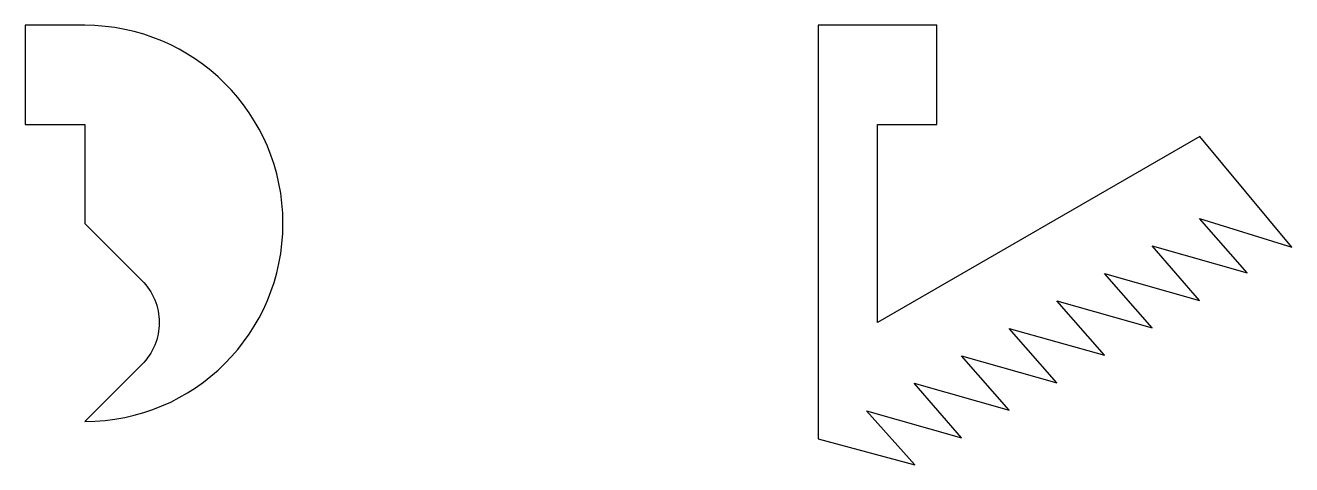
# Model space of a CAD drawing. Header units: millimetres. Extents: x 172 to 235.9, y 12.8 to 35.
import ezdxf

# ---------------------------------------------------------------- set-up
doc = ezdxf.new("R2010")
doc.units = ezdxf.units.MM
doc.layers.get('0').update_dxf_attribs({"linetype": 'CONTINUOUS'})

msp = doc.modelspace()

# ---------------------------------------------------------------- linework, layer by layer
msp.add_lwpolyline([(175, 30), (175, 25), (177.879, 22.121, -0.414214), (177.879, 17.879), (175, 15, 1), (175, 35), (172, 35), (172, 30)], format="xyb", close=True)
msp.add_lwpolyline([(218, 35), (215, 35), (212, 35), (212, 14.134), (216.891, 12.824), (214.445, 15.546), (219.248, 14.185), (216.847, 16.932), (221.649, 15.571), (219.248, 18.319), (224.051, 16.958), (221.649, 19.705), (226.452, 18.344), (224.051, 21.092), (228.854, 19.73), (226.452, 22.478), (231.255, 21.117), (228.854, 23.864), (233.656, 22.503), (231.255, 25.251), (235.901, 23.799), (231.267, 29.392), (215, 20), (215, 30), (218, 30)], close=True)

doc.saveas('drawing.dxf')
